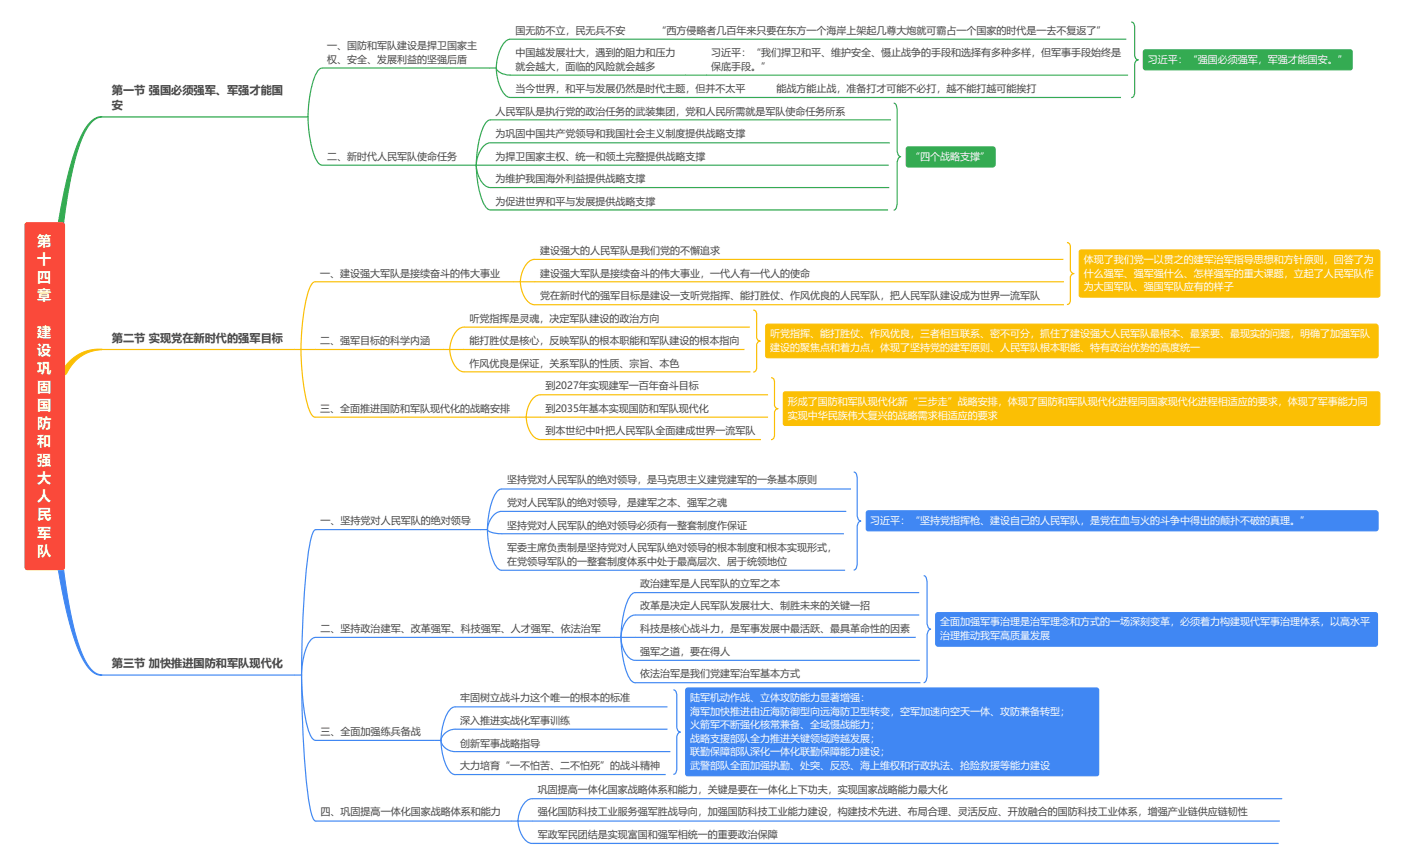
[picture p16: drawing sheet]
<svg xmlns="http://www.w3.org/2000/svg" width="621mm" height="382mm" viewBox="0 0 621 382" stroke-linecap="round" stroke-linejoin="round" font-family="sans-serif">
<defs><g id="words">
<g font-size="6.2" fill="#fff">
<text x="16.4" y="108.5">第</text>
<text x="16.4" y="116.5">十</text>
<text x="16.4" y="124.6">四</text>
<text x="16.4" y="132.7">章</text>
<text x="16.4" y="148.8">建</text>
<text x="16.4" y="156.9">设</text>
<text x="16.4" y="164.9">巩</text>
<text x="16.4" y="173">固</text>
<text x="16.4" y="181">国</text>
<text x="16.4" y="189.1">防</text>
<text x="16.4" y="197.2">和</text>
<text x="16.4" y="205.2">强</text>
<text x="16.4" y="213.3">大</text>
<text x="16.4" y="221.4">人</text>
<text x="16.4" y="229.4">民</text>
<text x="16.4" y="237.5">军</text>
<text x="16.4" y="245.6">队</text>
</g>
<g font-size="4.9" fill="#454545">
<text x="49.5" y="41.4">第一节 强国必须强军、军强才能国</text>
<text x="49.5" y="48.1">安</text>
<text x="49.5" y="150.9">第二节 实现党在新时代的强军目标</text>
<text x="49.5" y="294.7">第三节 加快推进国防和军队现代化</text>
</g>
<g font-size="4.4" fill="#454545">
<text x="227.9" y="14.9">国无防不立，民无兵不安</text>
<text x="290.3" y="14.9">“西方侵略者几百年来只要在东方一个海岸上架起几尊大炮就可霸占一个国家的时代是一去不复返了”</text>
<text x="144.7" y="21.9">一、国防和军队建设是捍卫国家主</text>
<text x="144.7" y="27.8">权、安全、发展利益的坚强后盾</text>
<text x="227.9" y="24.7">中国越发展壮大，遇到的阻力和压力</text>
<text x="314.5" y="24.7">习近平：“我们捍卫和平、维护安全、慑止战争的手段和选择有多种多样，但军事手段始终是</text>
<text x="227.9" y="30.7">就会越大，面临的风险就会越多</text>
<text x="314.5" y="30.7">保底手段。”</text>
<text x="227.9" y="40.6">当今世界，和平与发展仍然是时代主题，但并不太平</text>
<text x="343.4" y="40.6">能战方能止战，准备打才可能不必打，越不能打越可能挨打</text>
<text x="219" y="50.7">人民军队是执行党的政治任务的武装集团，党和人民所需就是军队使命任务所系</text>
<text x="219" y="60.6">为巩固中国共产党领导和我国社会主义制度提供战略支撑</text>
<text x="144.7" y="70.5">二、新时代人民军队使命任务</text>
<text x="219" y="70.5">为捍卫国家主权、统一和领土完整提供战略支撑</text>
<text x="219" y="80.4">为维护我国海外利益提供战略支撑</text>
<text x="219" y="90.5">为促进世界和平与发展提供战略支撑</text>
<text x="238.8" y="112.1">建设强大的人民军队是我们党的不懈追求</text>
<text x="141.5" y="122.3">一、建设强大军队是接续奋斗的伟大事业</text>
<text x="238.8" y="122.3">建设强大军队是接续奋斗的伟大事业，一代人有一代人的使命</text>
<text x="238.8" y="132.2">党在新时代的强军目标是建设一支听党指挥、能打胜仗、作风优良的人民军队，把人民军队建设成为世界一流军队</text>
<text x="207.6" y="142">听党指挥是灵魂，决定军队建设的政治方向</text>
<text x="141.5" y="151.9">二、强军目标的科学内涵</text>
<text x="207.6" y="151.9">能打胜仗是核心，反映军队的根本职能和军队建设的根本指向</text>
<text x="207.6" y="162.1">作风优良是保证，关系军队的性质、宗旨、本色</text>
<text x="241.2" y="172">到2027年实现建军一百年奋斗目标</text>
<text x="141.5" y="181.8">三、全面推进国防和军队现代化的战略安排</text>
<text x="241.2" y="181.8">到2035年基本实现国防和军队现代化</text>
<text x="241.2" y="191.7">到本世纪中叶把人民军队全面建成世界一流军队</text>
<text x="224.3" y="213.6">坚持党对人民军队的绝对领导，是马克思主义建党建军的一条基本原则</text>
<text x="224.3" y="223.5">党对人民军队的绝对领导，是建军之本、强军之魂</text>
<text x="141.8" y="231.5">一、坚持党对人民军队的绝对领导</text>
<text x="224.3" y="233.6">坚持党对人民军队的绝对领导必须有一整套制度作保证</text>
<text x="224.3" y="243.5">军委主席负责制是坚持党对人民军队绝对领导的根本制度和根本实现形式，</text>
<text x="224.3" y="249.5">在党领导军队的一整套制度体系中处于最高层次、居于统领地位</text>
<text x="283" y="259.4">政治建军是人民军队的立军之本</text>
<text x="283" y="269.2">改革是决定人民军队发展壮大、制胜未来的关键一招</text>
<text x="141.8" y="279.4">二、坚持政治建军、改革强军、科技强军、人才强军、依法治军</text>
<text x="283" y="279.4">科技是核心战斗力，是军事发展中最活跃、最具革命性的因素</text>
<text x="283" y="289.3">强军之道，要在得人</text>
<text x="283" y="299.1">依法治军是我们党建军治军基本方式</text>
<text x="203.4" y="309.8">牢固树立战斗力这个唯一的根本的标准</text>
<text x="203.4" y="319.7">深入推进实战化军事训练</text>
<text x="141.8" y="324.9">三、全面加强练兵备战</text>
<text x="203.4" y="329.8">创新军事战略指导</text>
<text x="203.4" y="339.7">大力培育“一不怕苦、二不怕死”的战斗精神</text>
<text x="237.8" y="350.4">巩固提高一体化国家战略体系和能力，关键是要在一体化上下功夫，实现国家战略能力最大化</text>
<text x="141.8" y="360.3">四、巩固提高一体化国家战略体系和能力</text>
<text x="237.8" y="360.3">强化国防科技工业服务强军胜战导向，加强国防科技工业能力建设，构建技术先进、布局合理、灵活反应、开放融合的国防科技工业体系，增强产业链供应链韧性</text>
<text x="237.8" y="370.2">军政军民团结是实现富国和强军相统一的重要政治保障</text>
</g>
<g font-size="4.4" fill="#fff">
<text x="507.5" y="27.9">习近平：“强国必须强军，军强才能国安。”</text>
<text x="402.4" y="70.5">“四个战略支撑”</text>
<text x="479.2" y="116.3">体现了我们党一以贯之的建军治军指导思想和方针原则，回答了为</text>
<text x="479.2" y="122.3">什么强军、强军强什么、怎样强军的重大课题，立起了人民军队作</text>
<text x="479.2" y="128.2">为大国军队、强国军队应有的样子</text>
<text x="340.5" y="149.1">听党指挥、能打胜仗、作风优良，三者相互联系、密不可分，抓住了建设强大人民军队最根本、最紧要、最现实的问题，明确了加强军队</text>
<text x="340.5" y="155.1">建设的聚焦点和着力点，体现了坚持党的建军原则、人民军队根本职能、特有政治优势的高度统一</text>
<text x="348.3" y="179">形成了国防和军队现代化新“三步走”战略安排，体现了国防和军队现代化进程同国家现代化进程相适应的要求，体现了军事能力同</text>
<text x="348.3" y="185">实现中华民族伟大复兴的战略需求相适应的要求</text>
<text x="384.7" y="231.5">习近平：“坚持党指挥枪、建设自己的人民军队，是党在血与火的斗争中得出的颠扑不破的真理。”</text>
<text x="415.7" y="276.3">全面加强军事治理是治军理念和方式的一场深刻变革，必须着力构建现代军事治理体系，以高水平</text>
<text x="415.7" y="282.2">治理推动我军高质量发展</text>
<text x="305.2" y="309.8">陆军机动作战、立体攻防能力显著增强：</text>
<text x="305.2" y="315.8">海军加快推进由近海防御型向远海防卫型转变，空军加速向空天一体、攻防兼备转型；</text>
<text x="305.2" y="321.8">火箭军不断强化核常兼备、全域慑战能力；</text>
<text x="305.2" y="327.8">战略支援部队全力推进关键领域跨越发展；</text>
<text x="305.2" y="333.7">联勤保障部队深化一体化联勤保障能力建设；</text>
<text x="305.2" y="339.7">武警部队全面加强执勤、处突、反恐、海上维权和行政执法、抢险救援等能力建设</text>
</g>
</g></defs>
<path d="M500.2 9.7a1.94 1.94 0 0 1 1.5 2.2v12.7l.6 1.4 1 .4-1 .5-.6 1.3-.1 13.3a1.63 1.63 0 0 1-1.4 1.6M395.2 45.6a2.72 2.72 0 0 1 1.5 3l.1 18.7a2.05 2.05 0 0 0 1.5 1.9 2.91 2.91 0 0 0-1.6 2.6l-.2 19.2a1.84 1.84 0 0 1-1.4 1.9" fill="none" stroke="#34ab52" stroke-width=".52"/>
<path d="M471.8 107.2a1.62 1.62 0 0 1 1.5 1.7v10.5l.6 1.1 1 .3a1.76 1.76 0 0 0-1.6 1.5l-.1 11a1.47 1.47 0 0 1-1.4 1.2M333.1 137a1.62 1.62 0 0 1 1.5 1.7v10.5l.5 1.1 1.1 .4a1.76 1.76 0 0 0-1.6 1.5l-.1 10.9a1.47 1.47 0 0 1-1.5 1.3M340.9 166.9a1.62 1.62 0 0 1 1.5 1.7v10.5l.6 1.1 1 .3a1.76 1.76 0 0 0-1.6 1.5v10.9a1.47 1.47 0 0 1-1.5 1.3" fill="none" stroke="#fbbf04" stroke-width=".52"/>
<path d="M377.5 208.5a2.45 2.45 0 0 1 1.5 2.8l.1 17.2a1.92 1.92 0 0 0 1.5 1.7 2.64 2.64 0 0 0-1.6 2.3l-.1 17.7a1.72 1.72 0 0 1-1.4 1.6M408.4 254.3a2.72 2.72 0 0 1 1.5 3l.1 18.8a2.05 2.05 0 0 0 1.5 1.9 2.91 2.91 0 0 0-1.6 2.5l-.1 19.3a1.84 1.84 0 0 1-1.4 1.8M297.7 304.8a2.19 2.19 0 0 1 1.6 2.3l.1 14.8a1.76 1.76 0 0 0 1.4 1.5l-1 .6-.5 1.5-.1 14.9a1.75 1.75 0 0 1-1.5 1.7" fill="none" stroke="#4087f3" stroke-width=".52"/>
<path d="M40 53.8l1.7-1.4a4.5 4.5 0 0 1 3.4-.7l-2.7 .8-2.4 2-2.2 3.4-2.2 5-2.2 6.7-1.8 7.6-3.2 19a3.7 3.7 0 0 1-1.3 3.6l-.7-.1a3.7 3.7 0 0 1-.2-3.9l3.1-15.3 3.3-12.2 3.6-8.8 1.8-3.2z" fill-rule="evenodd" fill="#34ab52"/>
<path d="M40 53.8l1.7-1.4a4.5 4.5 0 0 1 3.4-.7l-2.7 .8-2.4 2-2.2 3.4-2.2 5-2.2 6.7-1.8 7.6-3.2 19a3.7 3.7 0 0 1-1.3 3.6l-.7-.1a3.7 3.7 0 0 1-.2-3.9l3.1-15.3 3.3-12.2 3.6-8.8 1.8-3.2z" fill="none" stroke="#34ab52" stroke-width=".44"/>
<path d="M142.4 30.1a5.7 5.7 0 0 0-3.5 4.5 56.7 56.7 0 0 0-2.7 17.1h-2.9M136.2 51.7a47.6 47.6 0 0 0 3.7 19.2 3.4 3.4 0 0 0 2.5 2.1" fill="none" stroke="#34ab52" stroke-width=".52"/>
<path d="M30.6 159.8l3.2-2.6 3.3-1.8 4.1-1h3.9l-4.9 .9-3.8 1.8-3.3 2.6-2.9 3.9a2.29 2.29 0 0 1-2.4 1.9 2.46 2.46 0 0 1 .8-3.4z" fill-rule="evenodd" fill="#fbbf04"/>
<path d="M30.6 159.8l3.2-2.6 3.3-1.8 4.1-1h3.9l-4.9 .9-3.8 1.8-3.3 2.6-2.9 3.9a2.29 2.29 0 0 1-2.4 1.9 2.46 2.46 0 0 1 .8-3.4z" fill="none" stroke="#fbbf04" stroke-width=".44"/>
<path d="M139.3 124.5a6.2 6.2 0 0 0-3.2 5.1 101.8 101.8 0 0 0-3 24.8h-2.9M139.3 154.4h-6.2l.1 4.2a78.6 78.6 0 0 0 3.9 23.3 3.3 3.3 0 0 0 2.2 2.4" fill="none" stroke="#fbbf04" stroke-width=".52"/>
<path d="M26.1 250.6a1.33 1.33 0 0 1 1.6 0 1.33 1.33 0 0 1 .5 1.5l3.2 19.6 1.8 7.9 2.2 7 2.2 4.9 2.3 3.7 2.5 2.2 2.7 .8a9 9 0 0 1-7.8-5.7l-3.4-7.3-3.3-10.6-3.7-16.6-1.1-6.2z" fill-rule="evenodd" fill="#4087f3"/>
<path d="M26.1 250.6a1.33 1.33 0 0 1 1.6 0 1.33 1.33 0 0 1 .5 1.5l3.2 19.6 1.8 7.9 2.2 7 2.2 4.9 2.3 3.7 2.5 2.2 2.7 .8a9 9 0 0 1-7.8-5.7l-3.4-7.3-3.3-10.6-3.7-16.6-1.1-6.2z" fill="none" stroke="#4087f3" stroke-width=".44"/>
<g fill="none" stroke="#4087f3" stroke-width=".52">
<path d="M221.8 216a5.5 5.5 0 0 0-3.8 4.3 40 40 0 0 0-2.5 13.7h-2.8M139.6 234a3.6 3.6 0 0 0-1.8 3 241 241 0 0 0-4.2 43.9l-.3 17.3h-2.8M215.5 234a6 6 0 0 0 5.1 1.8h1.2M215.5 234a32.6 32.6 0 0 0 4.2 16.7l1.4 1.1 .7 .1M221.8 225.9a8 8 0 0 0-6.3 8.1M280.8 261.8a5.9 5.9 0 0 0-3.7 4.7 48.5 48.5 0 0 0-2.5 15.1h-2.9M280.8 271.7a7.6 7.6 0 0 0-5.8 6.7l-.4 3.2M133.3 298.2l.1 4.1a70.9 70.9 0 0 0 3.8 22.5 3.2 3.2 0 0 0 2.4 2.3M133.3 298.2a407.4 407.4 0 0 0 3.7 58.1l.8 3.4a3.6 3.6 0 0 0 1.8 3M139.6 281.6a5.8 5.8 0 0 0-4.1 4.5 36.6 36.6 0 0 0-2.2 12.1M274.6 281.6h6.2M274.6 281.6a12.1 12.1 0 0 0 4.5 9.7l1.7 .4"/>
<path d="M274.6 281.6a39.1 39.1 0 0 0 4.2 18.7l1.3 1.2 .7 .1M201.2 312.3a5.5 5.5 0 0 0-4 3.9 28.8 28.8 0 0 0-2.2 10.9h-2.9M195 327.1a6.1 6.1 0 0 0 6.2 4.9M195 327.1a24.9 24.9 0 0 0 4 14l1.5 1 .7 .1M201.2 322.2a6.3 6.3 0 0 0-6.2 4.9M235.3 352.9a7.6 7.6 0 0 0-5.8 6.6l-.4 3.2h-2.9M235.3 362.7h-6.1a11.6 11.6 0 0 0 4.4 9.5l1.7 .4"/>
</g>
<path d="M225.7 17.3a7.7 7.7 0 0 0-5.2 6.4l-.7 2.6-.4 3.8h-2.8M279 17.3h9.1M225.7 33.2a6.2 6.2 0 0 1-6.3-3.1 17.9 17.9 0 0 0 4.7 12.5l1.6 .5M303.2 33.2h9.1M216.8 53a5.9 5.9 0 0 0-3.7 4.7 49.4 49.4 0 0 0-2.5 15.3h-2.9M332.1 43.1h9.1M210.6 73h6.2M210.6 73a11.9 11.9 0 0 0 4.5 9.4l1.7 .5M210.6 73a37.9 37.9 0 0 0 4.2 18.5l1.3 1.1 .7 .1M216.8 63.1a7.6 7.6 0 0 0-5.7 6.7l-.5 3.2" fill="none" stroke="#34ab52" stroke-width=".52"/>
<path d="M236.3 114.6a7.6 7.6 0 0 0-5.7 6.7l-.5 3.2h-2.9M236.3 124.5h-6.1a11.8 11.8 0 0 0 4.4 9.7l1.7 .4M205.1 144.5a7.6 7.6 0 0 0-5.7 6.7l-.5 3.2h-2.9M205.1 154.4h-6.1a11.6 11.6 0 0 0 4.4 9.4l1.7 .5M238.9 174.4a6.9 6.9 0 0 0-5.4 5.6l-.8 4.3h-2.9M238.9 184.3h-6.1a11.4 11.4 0 0 0 4.3 9.4l1.8 .5" fill="none" stroke="#fbbf04" stroke-width=".52"/>
<path d="M11.4 98.6l16.1-.1 .8 .3 .2 .7v151.1l-.3 .7-.7 .4h-15.4l-.7-.2-.3-.9v-151.1z" fill-rule="evenodd" fill="#fa493a"/>
<path d="M11.2 98.8l.9-.3h15.4l.8 .3 .2 .7v151.1l-.3 .7-.7 .4h-15.4l-.7-.2-.3-.9z" fill="none" stroke="#fa493a" stroke-width=".52"/>
<path d="M225.7 17.3h53.3M288.1 17.3h209.9M142.4 30.1h74.2M225.7 33.2h77.5M312.3 33.2h186.5M44.9 51.7h88.4M225.7 43.1h106.4M341.2 43.1h154.5M142.4 73h65.3" fill="none" stroke="#34ab52" stroke-width=".52"/>
<path d="M139.3 124.5h87.9M44.9 154.4h85.3M139.3 154.4h56.7M139.3 184.3h90.5" fill="none" stroke="#fbbf04" stroke-width=".52"/>
<path d="M139.6 234h73.1M44.9 298.2h85.6M139.6 281.6h132.1M139.6 327.1h52.5M139.6 362.7h86.6" fill="none" stroke="#4087f3" stroke-width=".52"/>
<path d="M505.8 22.3l.8-.3h90.7l.5 .3 .1 .7v7.2l-.3 .5-.7 .1h-90.3l-.8-.3-.2-.7z" fill-rule="evenodd" fill="#34ab52"/>
<path d="M505.8 22.3l.8-.3h90.7l.5 .3 .1 .7v7.2l-.3 .5-.7 .1h-90.3l-.8-.3-.2-.7zM216.8 53h177.2M216.8 63.1h176.6M216.8 73h176.1M216.8 82.9h176.4M216.8 92.7h175.9" fill="none" stroke="#34ab52" stroke-width=".52"/>
<path d="M400.9 65.3l.9-.4 37.5 .1 .5 .3 .2 .7v6.7l-.3 .7-.7 .4-37.6-.1-.7-1z" fill-rule="evenodd" fill="#34ab52"/>
<path d="M400.9 65.3l.9-.4 37.5 .1 .5 .3 .2 .7v6.7l-.3 .7-.7 .4-37.6-.1-.7-1z" fill="none" stroke="#34ab52" stroke-width=".52"/>
<path d="M236.3 114.6h233.9M236.3 124.5h234.1M236.3 134.6h234.1" fill="none" stroke="#fbbf04" stroke-width=".52"/>
<path d="M477.5 110.6l132-.1 .5 .3 .1 .7v19.1l-.3 .5-.7 .1h-131.3l-.5-.3-.1-.7v-18.7z" fill-rule="evenodd" fill="#fbbf04"/>
<path d="M477.3 110.8l.9-.4 131.3 .1 .5 .3 .1 .7v19.1l-.3 .5-.7 .1h-131.3l-.5-.3-.1-.7zM205.1 144.5h126.4M205.1 154.4h124.1M205.1 164.3h126.7" fill="none" stroke="#fbbf04" stroke-width=".52"/>
<path d="M338.9 143.4l269.4-.2 .7 .3 .3 .7v12.8l-.2 .7-.8 .3h-268.7l-.9-.3-.1-.7v-12.8z" fill-rule="evenodd" fill="#fbbf04"/>
<path d="M338.9 143.4l269.4-.2 .7 .3 .3 .7v12.8l-.2 .7-.8 .3h-268.7l-.7-.1-.3-.9v-12.8zM238.9 174.4h100.7M238.9 184.3h100.7M238.9 194.2h97.6" fill="none" stroke="#fbbf04" stroke-width=".52"/>
<path d="M346.7 173.3l262.4-.2 .9 .4 .1 .7v12.7l-.1 .7-.9 .3h-261.7l-.7-.1-.3-.9v-12.7z" fill-rule="evenodd" fill="#fbbf04"/>
<path d="M346.5 173.5l.9-.4h261.7l.7 .2 .3 .9v12.7l-.3 .9-.7 .1h-261.7l-.7-.1-.3-.9z" fill="none" stroke="#fbbf04" stroke-width=".52"/>
<path d="M221.8 216h154.5M221.8 225.9h152.4M221.8 235.8h151.4M221.8 251.9h151.9" fill="none" stroke="#4087f3" stroke-width=".52"/>
<path d="M383.4 225.9l224.9-.2 .7 .3 .3 .7v6.8l-.2 .7-.8 .3h-224.2l-.7-.1-.4-.9v-6.8z" fill-rule="evenodd" fill="#4087f3"/>
<path d="M383.4 225.9l224.9-.2 .7 .3 .3 .7v6.8l-.2 .7-.8 .3h-224.2l-.7-.1-.4-.9v-6.8zM280.8 261.8h125.7M280.8 271.7h125.7M280.8 281.6h124.1M280.8 291.7h125.9M280.8 301.6h126.2" fill="none" stroke="#4087f3" stroke-width=".52"/>
<path d="M414 271l.8-.3h193.2l.7 .1 .4 .9v12.7l-.4 .9-.7 .2h-193.2l-.7-.3-.4-.8z" fill-rule="evenodd" fill="#4087f3"/>
<path d="M414 271l.8-.3h193.2l.7 .1 .4 .9v12.7l-.4 .9-.7 .2h-193.2l-.7-.3-.4-.8zM201.2 312.3h93.9M201.2 322.2h93.9M201.2 332h95.2M201.2 342.2h93.1" fill="none" stroke="#4087f3" stroke-width=".52"/>
<path d="M303.5 304.2l181.7-.2 .6 1v37.1l-.3 .5-.8 .1h-180.9l-.5-.3-.1-.7v-36.7z" fill-rule="evenodd" fill="#4087f3"/>
<path d="M303.5 304.2l181.7-.2 .6 1v37.1l-.3 .5-.8 .1h-180.9l-.5-.3-.1-.7v-36.7zM235.3 352.9h331.6M235.3 362.7h330.6M235.3 372.6h330.1" fill="none" stroke="#4087f3" stroke-width=".52"/>
<use href="#words"/>
</svg>
